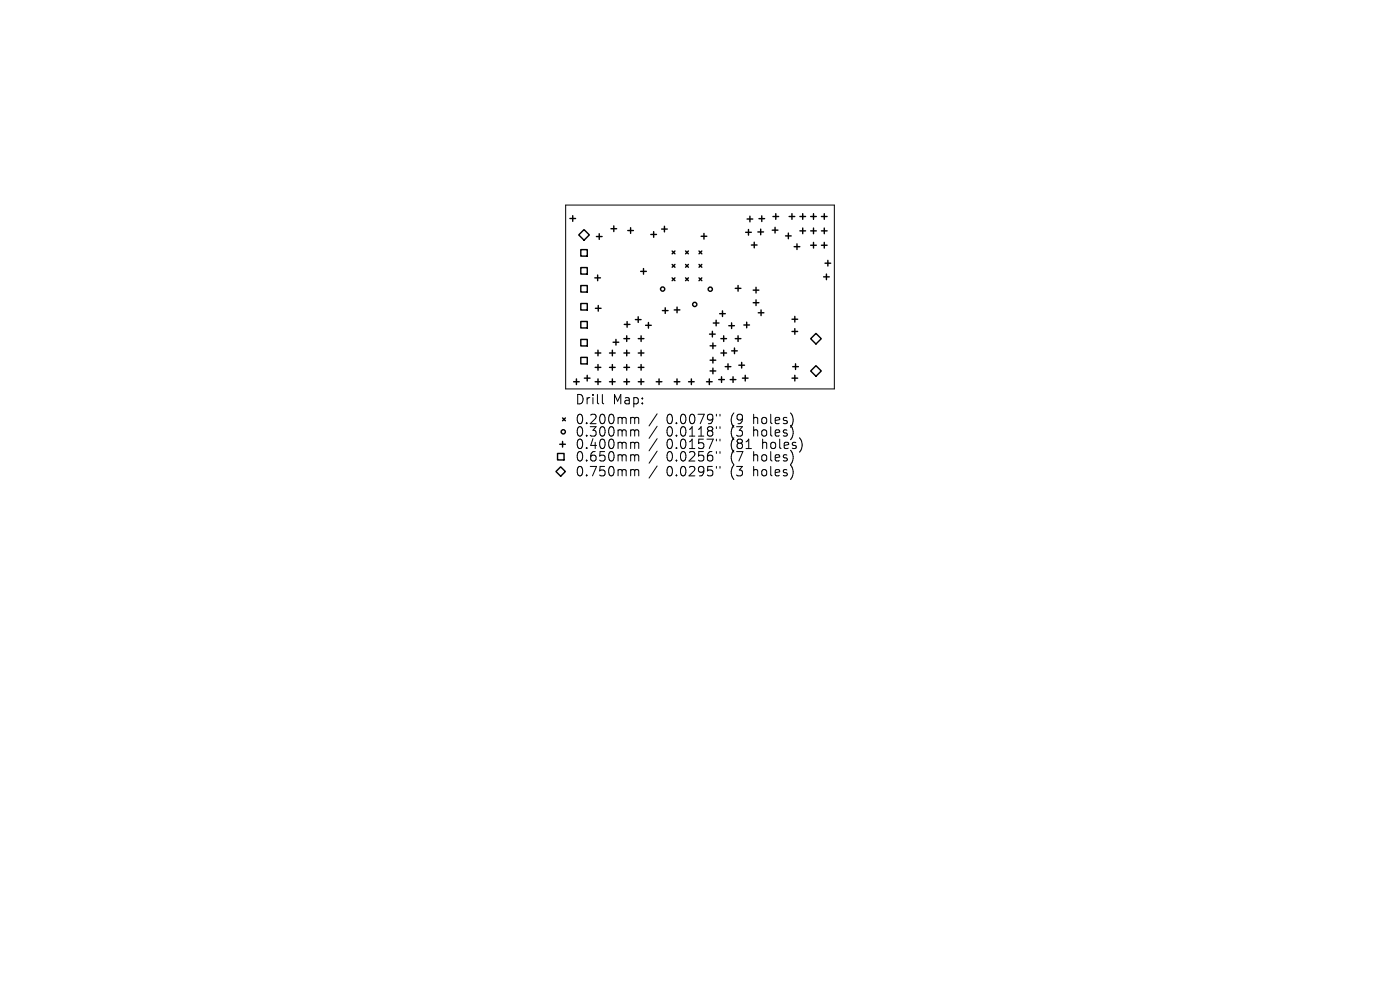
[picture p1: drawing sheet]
<svg xmlns="http://www.w3.org/2000/svg" width="297mm" height="210mm" viewBox="0 0 297 210" stroke-linecap="round" stroke-linejoin="round" font-family="sans-serif">
<defs><g id="words">
<g font-size="2.8">
<text x="121.9" y="86.1">Drill</text>
<text x="130" y="86.1">Map:</text>
<text x="121.9" y="90.3">0.200mm</text>
<text x="121.9" y="92.9">0.300mm</text>
<text x="121.9" y="95.5">0.400mm</text>
<text x="141.4" y="90.3">0.0079&quot;</text>
<text x="141.4" y="92.9">0.0118&quot;</text>
<text x="141.4" y="95.5">0.0157&quot;</text>
<text x="155.1" y="90.3">(9</text>
<text x="155.1" y="92.9">(3</text>
<text x="155.1" y="95.5">(81</text>
<text x="160.1" y="90.3">holes)</text>
<text x="160.1" y="92.9">holes)</text>
<text x="162" y="95.5">holes)</text>
<text x="121.9" y="98.2">0.650mm</text>
<text x="121.9" y="101.3">0.750mm</text>
<text x="141.4" y="98.2">0.0256&quot;</text>
<text x="141.4" y="101.3">0.0295&quot;</text>
<text x="155.1" y="98.2">(7</text>
<text x="155.1" y="101.3">(3</text>
<text x="160.1" y="98.2">holes)</text>
<text x="160.1" y="101.3">holes)</text>
</g>
</g></defs>
<g fill="none" stroke="#000" stroke-width=".21">
<path d="M120 43.5h57v39h-57zM127.8 83.7v1.7l.3 .3M134.1 88.5h.3l.2 .3M134.1 91.2h.3l.2 .3M134.1 93.8h.3l.2 .3M134.1 96.5h.3l.2 .2M134.1 99.6h.3l.2 .3M134.6 88.8l.3-.3 .5 .1 .1 1.3M134.6 88.8v1.1M134.6 91.5v1M134.6 94.1v1.1M134.6 96.7v1.1"/>
<path d="M134.6 99.9v1M134.6 91.5l.3-.3 .5 .1 .1 1.2M134.6 94.1l.3-.3 .5 .1 .1 1.3M134.6 96.7l.3-.2 .5 .1 .1 1.2M134.6 99.9l.3-.3 .5 .1 .1 1.2M139.4 87.8l-1.7 2.6M139.4 90.4l-1.7 2.6M139.4 93.1l-1.7 2.5M139.4 95.7l-1.7 2.6M139.4 98.8l-1.7 2.6M152 87.9v.4M152 90.5v.4"/>
<path d="M152 93.2v.3M152 95.8v.4M152 98.9v.4M152.7 87.9v.4M152.7 90.5v.4M152.7 93.2v.3M152.7 95.8v.4M152.7 98.9v.4"/>
</g>
<g fill="none" stroke="#000" stroke-width=".3">
<path d="M120.9 46.4h1.2M121.5 45.8v1.2M122.8 49.8l1.1-1.1 1.1 1.1-1.1 1.2zM123.2 53h1.4v1.3h-1.4zM123.2 56.8h1.4v1.3h-1.4zM126.2 58.9h1.2M126.5 50.2h1.2M126.8 58.3v1.2M127.1 49.6v1.2M129.6 48.5h1.2M130.2 47.9v1.2M133.2 48.9h1.2"/>
<path d="M133.8 48.3v1.2M135.9 57.6h1.2M136.5 57v1.2M138.1 49.7h1.2M138.7 49.1v1.2M140.4 48.6h1.2M141 48v1.2M142.6 53.2l.6 .6M142.6 56.1l.6 .6M142.6 58.9l.6 .6M143.2 53.2l-.6 .6M143.2 56.1l-.6 .6"/>
<path d="M143.2 58.9l-.6 .6M145.4 58.9l.6 .6M145.4 53.2l.6 .6M145.4 56.1l.6 .6M146 53.2l-.6 .6M146 56.1l-.6 .6M146 58.9l-.6 .6M148.3 56.1l.6 .6M148.3 58.9l.6 .6M148.3 53.2l.6 .6M148.7 50.1h1.2M148.9 53.2l-.6 .6"/>
<path d="M148.9 56.1l-.6 .6M148.9 58.9l-.6 .6M149.3 49.5v1.2M158.2 49.3h1.2M158.5 46.5h1.2M158.8 48.7v1.2M159.1 45.9v1.2M159.4 52h1.2M160 51.4v1.2M160.8 49.2h1.2M161 46.4h1.2M161.4 48.6v1.2"/>
<path d="M161.6 45.8v1.2M163.8 48.8h1.2M164 45.9h1.2M164.4 48.2v1.2M164.6 45.3v1.2M166.6 50h1.2M167.2 49.4v1.2M167.4 45.9h1.2M168 45.3v1.2M168.5 52.3h1.2M169.1 51.7v1.2M169.7 45.9h1.2"/>
<path d="M169.7 49h1.2M170.3 45.3v1.2M170.3 48.4v1.2M172 45.9h1.2M172 49h1.2M172 52h1.2M172.6 45.3v1.2M172.6 48.4v1.2M172.6 51.4v1.2M174.3 45.9h1.2M174.3 49h1.2M174.3 52h1.2"/>
<path d="M174.7 58.7h1.2M174.9 45.3v1.2M174.9 48.4v1.2M174.9 51.4v1.2M175 55.8h1.2M175.3 58.1v1.2M175.6 55.2v1.2M123.2 60.6h1.4v1.4h-1.4zM123.2 64.4h1.4v1.4h-1.4zM123.2 68.2h1.4v1.4h-1.4zM123.2 72h1.4v1.4h-1.4zM123.2 75.8h1.4v1.4h-1.4z"/>
<path d="M124.6 79.6v1.2M126.3 74.9h1.2M126.3 77.9h1.2M126.3 65.4h1.2M126.9 74.3v1.2M126.9 77.3v1.2M126.9 64.8v1.2M129.3 74.9h1.2M129.3 77.9h1.2M129.9 74.3v1.2M129.9 77.3v1.2M130.1 72.6h1.2"/>
<path d="M130.7 72v1.2M132.4 74.9h1.2M132.4 77.9h1.2M132.4 71.8h1.2M132.4 68.8h1.2M133 71.2v1.2M133 74.3v1.2M133 77.3v1.2M133 68.2v1.2M134.8 67.8h1.2M135.4 67.2v1.2M135.4 74.9h1.2"/>
<path d="M135.4 77.9h1.2M135.4 71.8h1.2M136 71.2v1.2M136 74.3v1.2M136 77.3v1.2M137 69h1.2M137.6 68.4v1.2M140.5 65.9h1.2M141.1 65.3v1.2M143 65.7h1.2M143.6 65.1v1.2M150.5 70.9h1.2"/>
<path d="M150.6 73.4h1.2M150.6 76.4h1.2M150.6 78.7h1.2M151.1 70.3v1.2M151.2 72.8v1.2M151.2 75.8v1.2M151.2 78.1v1.2M151.3 68.5h1.2M151.9 67.9v1.2M152.7 66.5h1.2M152.9 74.9h1.2M152.9 71.8h1.2"/>
<path d="M153.1 79.9v1.2M153.3 65.9v1.2M153.5 71.2v1.2M153.5 74.3v1.2M153.8 77.8h1.2M154.4 77.2v1.2M154.6 69.1h1.2M155.2 68.5v1.2M155.2 74.4h1.2M155.5 79.9v1.2M155.8 73.8v1.2M156 71.8h1.2"/>
<path d="M156 61.2h1.2M156.6 60.6v1.2M156.6 71.2v1.2M156.7 77.5h1.2M157.3 76.9v1.2M157.8 68.9h1.2M158.1 79.6v1.2M158.4 68.3v1.2M159.8 61.5h1.2M159.8 64.2h1.2M160.4 60.9v1.2M160.4 63.6v1.2"/>
<path d="M160.9 66.3h1.2M161.5 65.7v1.2M168 67.7h1.2M168 70.3h1.2M168.2 77.8h1.2M168.6 67.1v1.2M168.6 69.7v1.2M168.6 79.6v1.2M168.8 77.2v1.2M173.1 70.7l1.1 1.2-1.1 1.1-1.1-1.1zM173.1 77.6l1.1 1.1-1.1 1.1-1.1-1.1zM118.3 96.2h1.4v1.4h-1.4z"/>
<path d="M118.7 94.2h1.2M118.9 99l1 1-1 1-1-1zM119.3 88.7l.6 .6M119.3 93.6v1.2M119.9 88.7l-.6 .6M121.7 81h1.2M122.3 80.4v1.2M124 80.2h1.2M126.3 81h1.2M126.9 80.4v1.2M129.3 81h1.2M129.9 80.4v1.2"/>
<path d="M132.4 81h1.2M133 80.4v1.2M135.4 81h1.2M136 80.4v1.2M139.2 81h1.2M139.8 80.4v1.2M143 81h1.2M143.6 80.4v1.2M146.1 81h1.2M146.7 80.4v1.2M149.9 81h1.2M150.5 80.4v1.2"/>
<path d="M152.5 80.5h1.2M154.9 80.5h1.2M157.5 80.2h1.2M168 80.2h1.2"/>
<circle cx="140.6" cy="61.3" r=".45"/>
<circle cx="147.4" cy="64.6" r=".45"/>
<circle cx="150.7" cy="61.3" r=".45"/>
<circle cx="119.5" cy="91.6" r=".45"/>
</g>
<use href="#words"/>
</svg>
